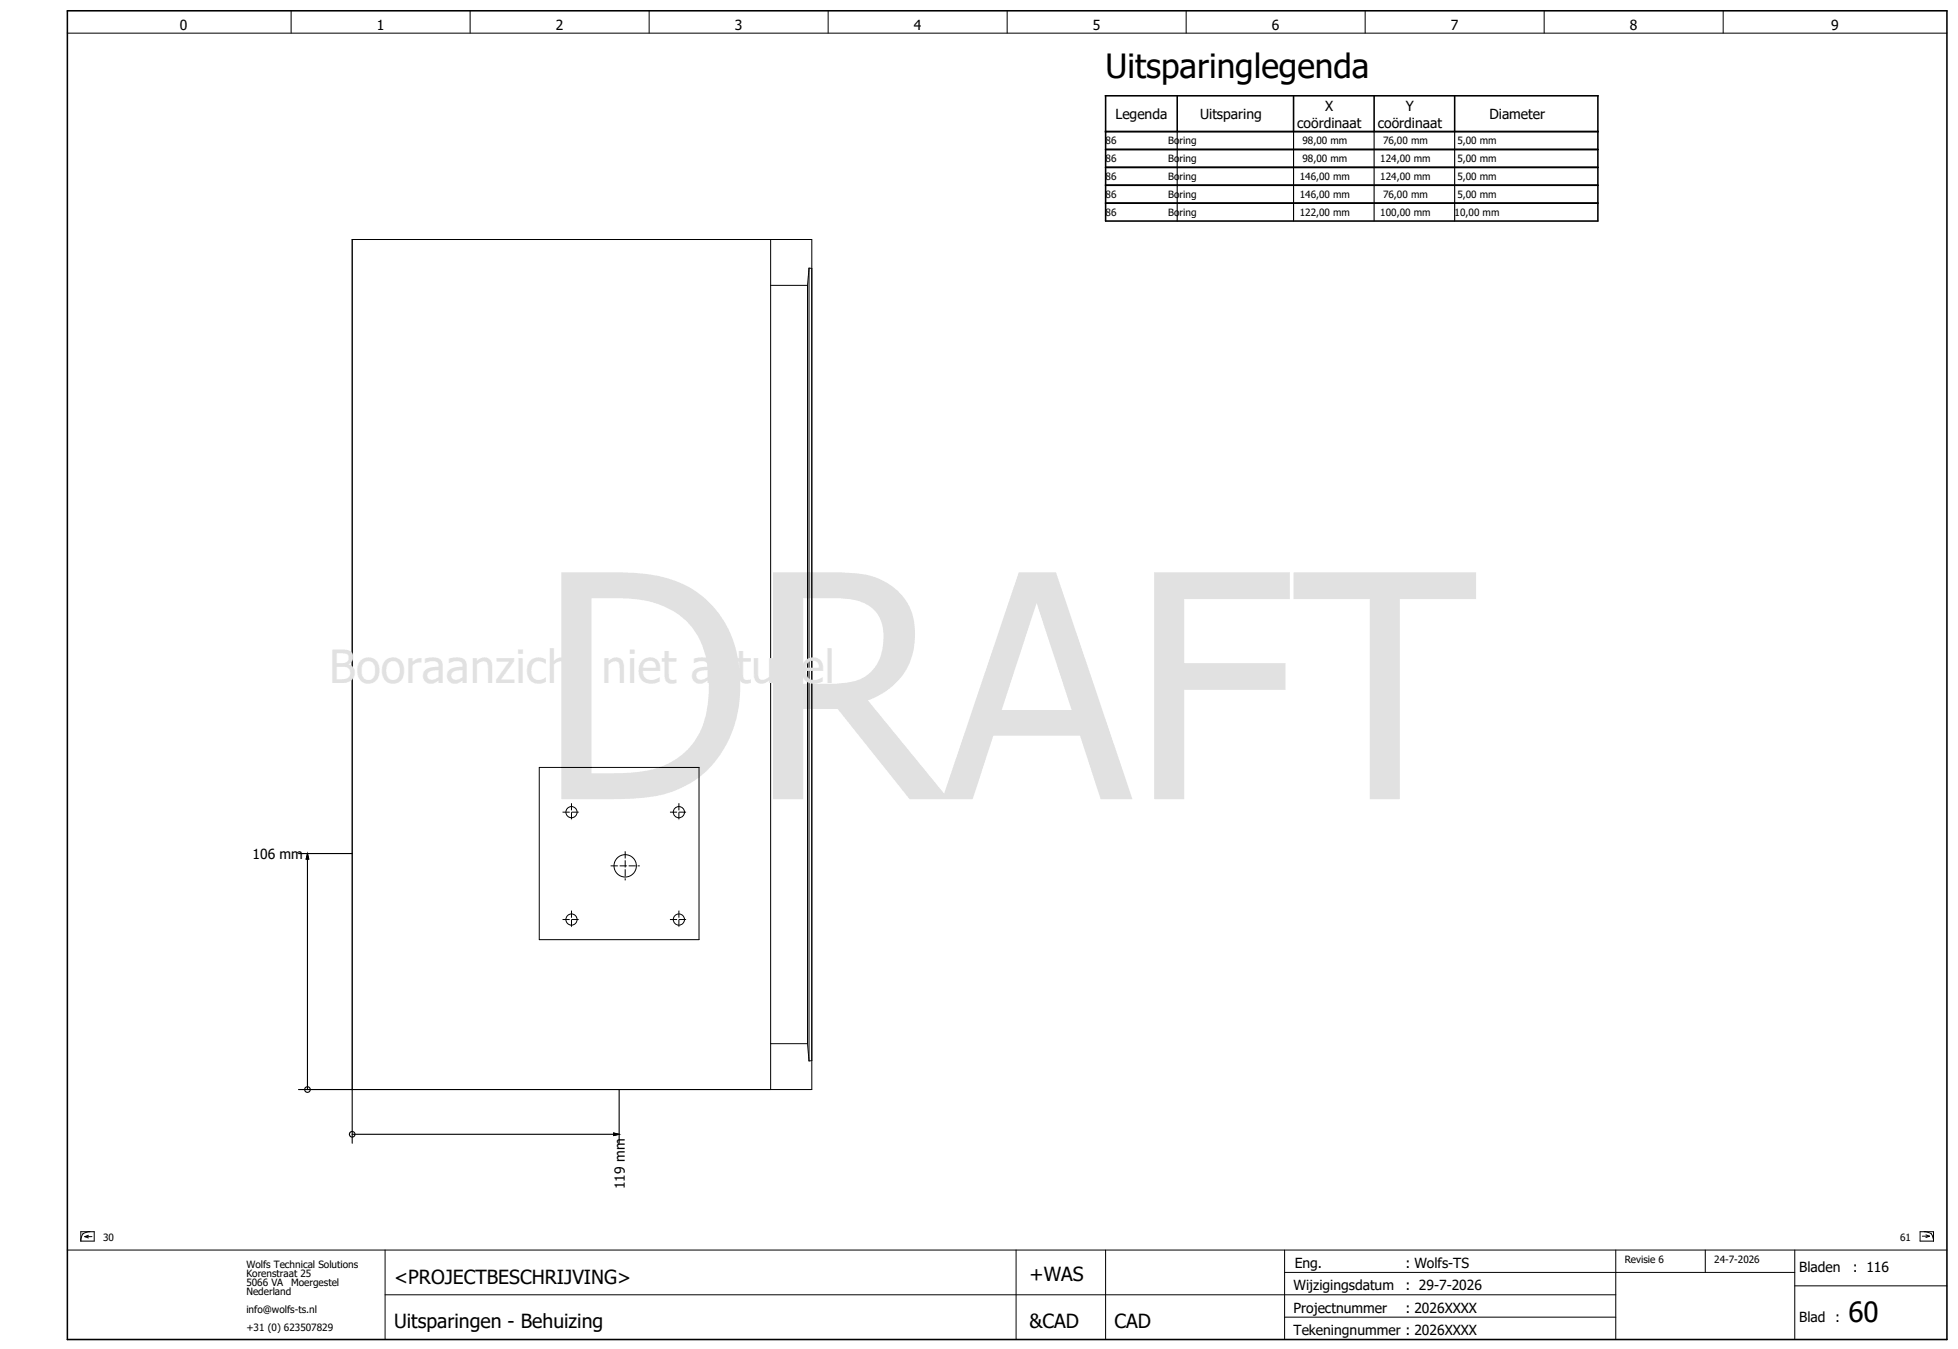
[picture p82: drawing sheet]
<svg xmlns="http://www.w3.org/2000/svg" width="438mm" height="302mm" viewBox="0 0 438 302" stroke-linecap="round" stroke-linejoin="round" font-family="sans-serif">
<defs><g id="words">
<text font-size="69.7" fill="#e1e1e1" x="120.3" y="178.6">DRAFT</text>
<text font-size="10.2" fill="#e1e1e1" x="73.6" y="152.6">Booraanzicht niet actueel</text>
<text font-size="7.5" x="247.1" y="17.4">Uitsparinglegenda</text>
<text font-size="6.2" x="413.1" y="295.4">60</text>
<g font-size="4.3">
<text x="88.1" y="286.9">&lt;PROJECTBESCHRIJVING&gt;</text>
<text x="230.1" y="286.4">+WAS</text>
<text x="88.1" y="296.9">Uitsparingen - Behuizing</text>
<text x="230.1" y="296.9">&amp;CAD</text>
<text x="249.1" y="296.9">CAD</text>
</g>
<g font-size="3.1">
<text x="40.2" y="6.8">0</text>
<text x="84.2" y="6.8">1</text>
<text x="124.2" y="6.8">2</text>
<text x="164.2" y="6.8">3</text>
<text x="204.2" y="6.8">4</text>
<text x="244.2" y="6.8">5</text>
<text x="284.2" y="6.8">6</text>
<text x="324.2" y="6.8">7</text>
<text x="364.2" y="6.8">8</text>
<text x="409.2" y="6.8">9</text>
<text x="249.2" y="26.6">Legenda</text>
<text x="268.2" y="26.6">Uitsparing</text>
<text x="289.9" y="28.5">coördinaat</text>
<text x="296.2" y="24.8">X</text>
<text x="307.9" y="28.5">coördinaat</text>
<text x="314.2" y="24.8">Y</text>
<text x="332.8" y="26.6">Diameter</text>
<text x="56.4" y="192">106 mm</text>
<text x="139.6" y="265.8" transform="rotate(-90 139.6 265.8)">119 mm</text>
<text x="289.3" y="283.4">Eng.</text>
<text x="314.1" y="283.4">: Wolfs-TS</text>
<text x="402.1" y="284.4">Bladen</text>
<text x="414.1" y="284.4">: 116</text>
<text x="289.1" y="288.4">Wijzigingsdatum</text>
<text x="289.1" y="293.4">Projectnummer</text>
<text x="314.1" y="288.4">: 29-7-2026</text>
<text x="314.1" y="293.4">: 2026XXXX</text>
<text x="289.1" y="298.4">Tekeningnummer : 2026XXXX</text>
<text x="402.1" y="295.4">Blad :</text>
</g>
<g font-size="2.2">
<text x="247.1" y="32.3">86</text>
<text x="261.1" y="32.3">Boring</text>
<text x="291" y="32.3">98,00 mm</text>
<text x="309" y="32.3">76,00 mm</text>
<text x="325.7" y="32.3">5,00 mm</text>
<text x="247.1" y="36.3">86</text>
<text x="247.1" y="40.3">86</text>
<text x="261.1" y="36.3">Boring</text>
<text x="261.1" y="40.3">Boring</text>
<text x="290.4" y="40.3">146,00 mm</text>
<text x="291" y="36.3">98,00 mm</text>
<text x="308.4" y="36.3">124,00 mm</text>
<text x="308.4" y="40.3">124,00 mm</text>
<text x="325.7" y="36.3">5,00 mm</text>
<text x="325.7" y="40.3">5,00 mm</text>
<text x="247.1" y="44.3">86</text>
<text x="261.1" y="44.3">Boring</text>
<text x="290.4" y="44.3">146,00 mm</text>
<text x="309" y="44.3">76,00 mm</text>
<text x="325.7" y="44.3">5,00 mm</text>
<text x="247.1" y="48.3">86</text>
<text x="261.1" y="48.3">Boring</text>
<text x="290.4" y="48.3">122,00 mm</text>
<text x="308.4" y="48.3">100,00 mm</text>
<text x="325" y="48.3">10,00 mm</text>
<text x="23.1" y="277.4">30</text>
<text x="424.6" y="277.4">61</text>
<text x="55.1" y="283.4">Wolfs Technical Solutions</text>
<text x="55.1" y="285.4">Korenstraat 25</text>
<text x="55.1" y="287.4">5066 VA</text>
<text x="65.1" y="287.4">Moergestel</text>
<text x="363.1" y="282.4">Revisie 6</text>
<text x="383.1" y="282.4">24-7-2026</text>
<text x="55.1" y="289.4">Nederland</text>
<text x="55.1" y="293.4">info@wolfs-ts.nl</text>
<text x="55.1" y="297.4">+31 (0) 623507829</text>
</g>
</g></defs>
<g fill="none" stroke="#000" stroke-width=".22">
<path d="M15.1 7.4h420M65.1 2.4v5M105.1 2.4v5M145.1 2.4v5M185.1 2.4v5M225.1 2.4v5M265.1 2.4v5M305.1 2.4v5M345.1 2.4v5M385.1 2.4v5M78.7 53.5h102.7v190h-102.7zM172.2 53.5v190"/>
<path d="M180.8 59.9l-.4 3.9M180.8 59.9v177.2M180.8 59.9l.6 .1M172.2 63.8h8.2M180.4 63.8v169.5M120.5 171.5h35.7v38.5h-35.7zM68.7 190.8l.3 1.2h-.6zM172.2 233.3h8.2M180.4 233.3l.4 3.8M181.4 237.1h-.6M137.1 253.2l1.3 .3-1.3 .3zM15.1 279.4h420"/>
<path d="M18.1 275.3h3v2.1h-3zM18.5 275.8l-.3 .8-.1 .8M19 276.4h1.6M19 276.4l.8 .3M19.8 276.1l-.8 .3M20.2 275.3l-.9 .1-.8 .4M86.1 279.4v20M227.1 279.4v20M247.1 279.4v20M287.1 279.4v20M361.1 279.4v20M381.1 279.4v5"/>
<path d="M401.1 279.4v20M429.1 275.3h3v2.1h-3zM429.6 276.3h1.6M430 275.3l.8 .1 .8 .4M430.4 276l.8 .3M431.2 276.3l-.8 .3M431.6 275.8l.3 .8 .2 .8M86.1 289.4h275M287.1 284.4h114M287.1 294.4h74M401.1 287.4h34"/>
<circle cx="127.7" cy="181.5" r="1.25"/>
<circle cx="139.7" cy="193.5" r="2.5"/>
<circle cx="151.7" cy="181.5" r="1.25"/>
<circle cx="127.7" cy="205.5" r="1.25"/>
<circle cx="151.7" cy="205.5" r="1.25"/>
</g>
<path d="M15.1 2.4h420v297h-420zM247.1 29.4h110M247.1 21.4h110v28h-110zM247.1 33.4h110M247.1 37.4h110M263.1 21.4v8M289.1 21.4v8M307.1 21.4v8M325.1 21.4v8M247.1 41.4h110M247.1 45.4h110" fill="none" stroke="#000" stroke-width=".35"/>
<path d="M127.7 179.5v4M151.7 179.5v4M125.7 181.5h4M136.5 193.5h6.5M139.7 190.3v6.5M149.7 181.5h4M125.7 205.5h4M127.7 203.5v4M149.7 205.5h4M151.7 203.5v4" fill="none" stroke="#000" stroke-width=".22" stroke-dasharray="1.6 .2 0 .2" stroke-linecap="butt"/>
<g fill="none" stroke="#000" stroke-width=".25">
<path d="M263.1 29.4v20M289.1 29.4v20M307.1 29.4v20M325.1 29.4v20M66.7 190.8h12M68.7 191.8v51.7M66.7 243.5h12v12M78.7 253.5h58.7M138.4 243.5v12"/>
<circle cx="68.7" cy="243.5" r=".63"/>
<circle cx="78.7" cy="253.5" r=".63"/>
</g>
<path d="M68.7 190.8l.3 1.2h-.6zM137.1 253.2l1.3 .3-1.3 .3z" fill="#000" stroke="#000" stroke-width=".22"/>
<use href="#words"/>
</svg>
